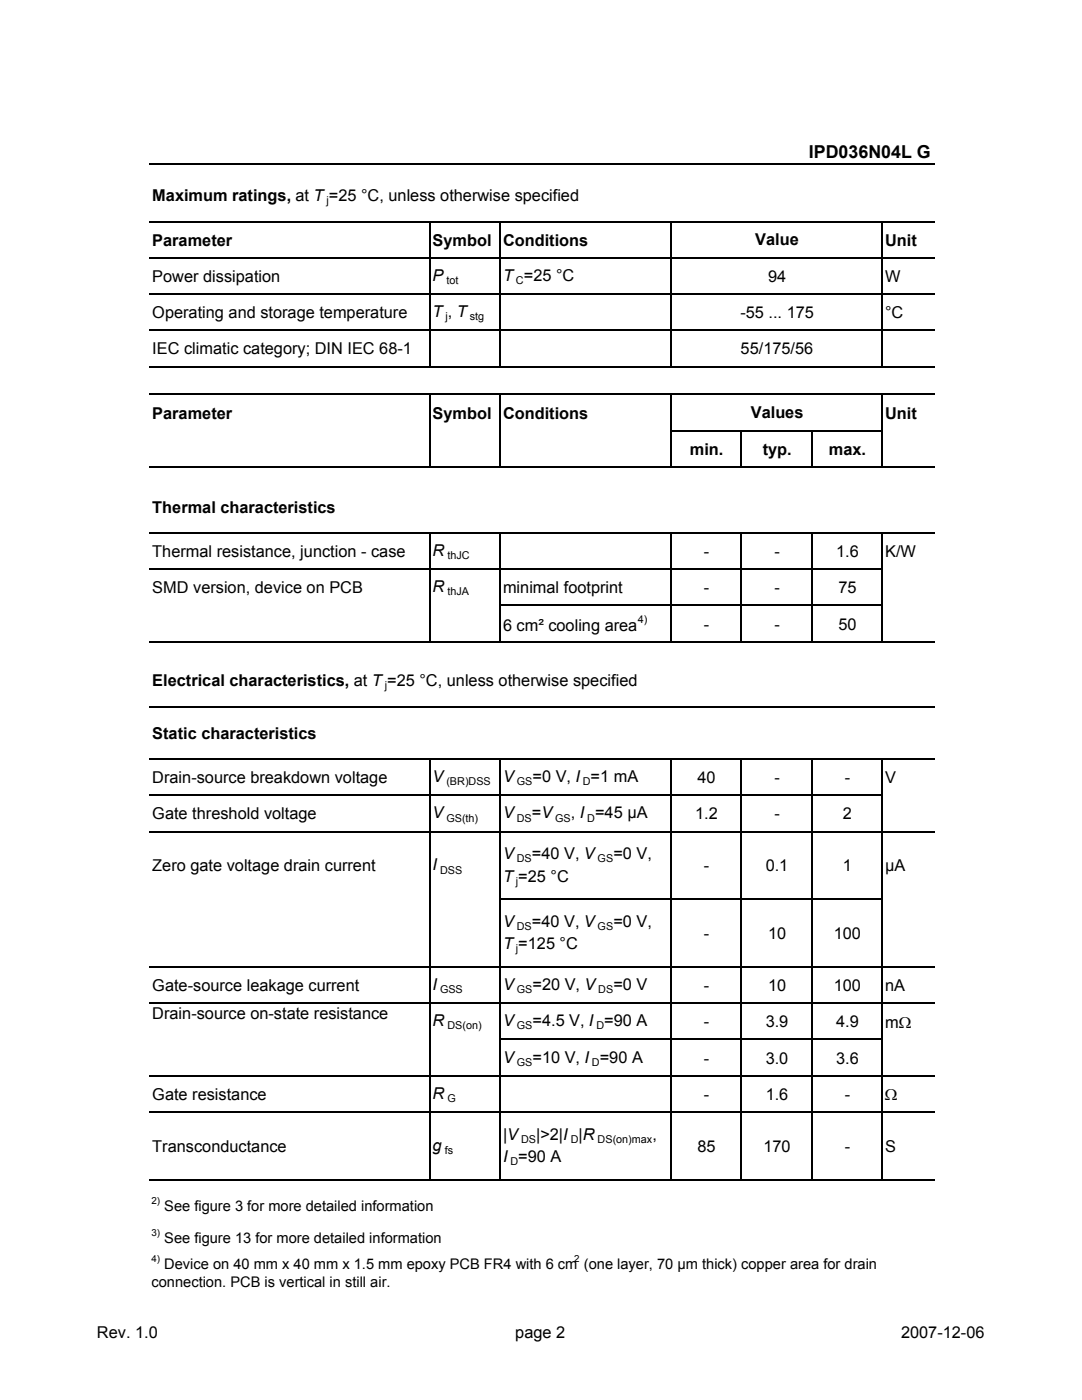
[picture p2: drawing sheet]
<svg xmlns="http://www.w3.org/2000/svg" width="216mm" height="279mm" viewBox="0 0 216 279" stroke-linecap="round" stroke-linejoin="round" font-family="sans-serif">
<defs><g id="words">
<text font-size="3.6" x="161.4" y="31.5">IPD036N04L G</text>
<g font-size="3.3">
<text x="30.4" y="40.2">Maximum ratings, at T =25 °C, unless otherwise specified</text>
<text x="30.4" y="49">Parameter</text>
<text x="86.3" y="49">Symbol Conditions</text>
<text x="150.7" y="48.9">Value</text>
<text x="176.6" y="49">Unit</text>
<text x="30.4" y="56.3">Power dissipation</text>
<text x="86.3" y="56">P</text>
<text x="100.4" y="56">T =25 °C</text>
<text x="153.2" y="56.3">94</text>
<text x="176.6" y="56.3">W</text>
<text x="30.4" y="63.5">Operating and storage temperature</text>
<text x="86.3" y="63.3">T , T</text>
<text x="147.7" y="63.5">-55 ... 175</text>
<text x="176.6" y="63.5">°C</text>
<text x="30.4" y="70.7">IEC climatic category; DIN IEC 68-1</text>
<text x="147.8" y="70.7">55/175/56</text>
<text x="30.4" y="83.5">Parameter</text>
<text x="86.3" y="83.5">Symbol Conditions</text>
<text x="149.8" y="83.4">Values</text>
<text x="176.6" y="83.5">Unit</text>
<text x="137.7" y="90.8">min.</text>
<text x="152.2" y="90.8">typ.</text>
<text x="165.4" y="90.8">max.</text>
<text x="30.4" y="102.3">Thermal characteristics</text>
<text x="30.4" y="111.2">Thermal resistance, junction - case</text>
<text x="86.3" y="111">R</text>
<text x="140.5" y="111.2">-</text>
<text x="154.5" y="111.2">-</text>
<text x="166.8" y="111.2">1.6</text>
<text x="176.6" y="111.2">K/W</text>
<text x="30.4" y="118.4">SMD version, device on PCB</text>
<text x="86.3" y="118.2">R</text>
<text x="100.4" y="118.4">minimal footprint</text>
<text x="140.5" y="118.4">-</text>
<text x="154.5" y="118.4">-</text>
<text x="167.3" y="118.4">75</text>
<text x="100.4" y="125.9">6 cm² cooling area</text>
<text x="140.5" y="125.6">-</text>
<text x="154.5" y="125.6">-</text>
<text x="167.3" y="125.6">50</text>
<text x="30.4" y="136.8">Electrical characteristics, at T =25 °C, unless otherwise specified</text>
<text x="30.4" y="147.4">Static characteristics</text>
<text x="30.4" y="156.3">Drain-source breakdown voltage</text>
<text x="86.3" y="156.1">V</text>
<text x="100.4" y="156.1">V</text>
<text x="106.3" y="156.1">=0 V, I =1 mA</text>
<text x="139.2" y="156.3">40</text>
<text x="154.5" y="156.3">-</text>
<text x="168.6" y="156.3">-</text>
<text x="176.6" y="156.3">V</text>
<text x="30.4" y="163.5">Gate threshold voltage</text>
<text x="86.3" y="163.3">V</text>
<text x="100.4" y="163.3">V</text>
<text x="106.1" y="163.3">=V</text>
<text x="113.9" y="163.3">, I =45 µA</text>
<text x="138.7" y="163.5">1.2</text>
<text x="154.5" y="163.5">-</text>
<text x="168.2" y="163.5">2</text>
<text x="30.4" y="173.9">Zero gate voltage drain current</text>
<text x="86.3" y="173.7">I</text>
<text x="100.4" y="171.4">V</text>
<text x="106.1" y="171.4">=40 V, V</text>
<text x="122.4" y="171.4">=0 V,</text>
<text x="140.5" y="173.9">-</text>
<text x="152.8" y="173.9">0.1</text>
<text x="168.2" y="173.9">1</text>
<text x="176.6" y="173.9">µA</text>
<text x="100.4" y="175.9">T =25 °C</text>
<text x="100.4" y="185">V</text>
<text x="106.1" y="185">=40 V, V</text>
<text x="122.4" y="185">=0 V,</text>
<text x="100.4" y="189.4">T =125 °C</text>
<text x="140.5" y="187.4">-</text>
<text x="153.2" y="187.4">10</text>
<text x="166.4" y="187.4">100</text>
<text x="30.4" y="197.8">Gate-source leakage current</text>
<text x="86.3" y="197.6">I</text>
<text x="100.4" y="197.6">V</text>
<text x="106.3" y="197.6">=20 V, V</text>
<text x="122.4" y="197.6">=0 V</text>
<text x="140.5" y="197.8">-</text>
<text x="153.2" y="197.8">10</text>
<text x="166.4" y="197.8">100</text>
<text x="176.6" y="197.8">nA</text>
<text x="30.4" y="203.5">Drain-source on-state resistance</text>
<text x="86.3" y="204.8">R</text>
<text x="100.4" y="204.8">V</text>
<text x="106.3" y="204.8">=4.5 V, I =90 A</text>
<text x="140.5" y="205">-</text>
<text x="152.8" y="205">3.9</text>
<text x="166.8" y="205">4.9</text>
<text x="176.6" y="205.1">mΩ</text>
<text x="100.4" y="212">V</text>
<text x="106.3" y="212">=10 V, I =90 A</text>
<text x="140.5" y="212.3">-</text>
<text x="152.8" y="212.3">3.0</text>
<text x="166.8" y="212.3">3.6</text>
<text x="30.4" y="219.5">Gate resistance</text>
<text x="86.3" y="219.3">R</text>
<text x="140.5" y="219.5">-</text>
<text x="152.8" y="219.5">1.6</text>
<text x="168.6" y="219.5">-</text>
<text x="176.6" y="219.6">Ω</text>
<text x="100.4" y="227.4">|V</text>
<text x="107" y="227.4">|&gt;2|I |R</text>
<text x="130.2" y="227.4">,</text>
<text x="30.4" y="229.9">Transconductance</text>
<text x="86.3" y="229.7">g</text>
<text x="100.4" y="231.9">I =90 A</text>
<text x="139.2" y="229.9">85</text>
<text x="152.3" y="229.9">170</text>
<text x="168.6" y="229.9">-</text>
<text x="176.6" y="229.9">S</text>
<text x="19.3" y="267.1">Rev. 1.0</text>
<text x="102.8" y="267.1">page 2</text>
<text x="179.8" y="267.1">2007-12-06</text>
</g>
<g font-size="2.9">
<text x="32.8" y="241.6">See figure 3 for more detailed information</text>
<text x="32.8" y="248">See figure 13 for more detailed information</text>
<text x="30.2" y="256.9">connection. PCB is vertical in still air.</text>
<text x="32.8" y="253.2">Device on 40 mm x 40 mm x 1.5 mm epoxy PCB FR4 with 6 cm (one layer, 70 µm thick) copper area for drain</text>
</g>
<g font-size="2.2">
<text x="65.2" y="40.8">j</text>
<text x="89.1" y="56.7">tot</text>
<text x="103" y="56.7">C</text>
<text x="88.9" y="63.9">j</text>
<text x="93.7" y="63.9">stg</text>
<text x="89.3" y="111.6">thJC</text>
<text x="89.3" y="118.8">thJA</text>
<text x="127.3" y="124.3">4)</text>
<text x="76.8" y="137.5">j</text>
<text x="89.1" y="156.7">(BR)DSS</text>
<text x="103.1" y="156.7">GS</text>
<text x="116.3" y="156.7">D</text>
<text x="89.1" y="164">GS(th)</text>
<text x="103.1" y="164">DS</text>
<text x="110.8" y="164">GS</text>
<text x="117.2" y="164">D</text>
<text x="103.1" y="172.1">DS</text>
<text x="119.3" y="172.1">GS</text>
<text x="87.8" y="174.3">DSS</text>
<text x="103" y="176.6">j</text>
<text x="103.1" y="185.6">DS</text>
<text x="119.3" y="185.6">GS</text>
<text x="103" y="190.1">j</text>
<text x="87.8" y="198.2">GSS</text>
<text x="103.1" y="198.2">GS</text>
<text x="119.4" y="198.2">DS</text>
<text x="89.3" y="205.4">DS(on)</text>
<text x="103.1" y="205.4">GS</text>
<text x="119" y="205.4">D</text>
<text x="103.1" y="212.7">GS</text>
<text x="118.1" y="212.7">D</text>
<text x="89.3" y="219.9">G</text>
<text x="88.7" y="230.3">fs</text>
<text x="101.9" y="232.5">D</text>
<text x="104" y="228">DS</text>
<text x="113.9" y="228">D</text>
<text x="119.3" y="228">DS(on)max</text>
</g>
<g font-size="1.9">
<text x="30.2" y="240.2">2)</text>
<text x="30.2" y="251.8">4)</text>
<text x="30.2" y="246.6">3)</text>
<text x="114.6" y="251.8">2</text>
</g>
</g></defs>
<g fill="none" stroke="#000" stroke-width=".3">
<path d="M29.8 32.7h156.6M29.8 44.2h156.6M29.8 51.5h156.6M29.8 58.7h156.6M85.7 44.4v28.9M99.8 44.4v28.9M133.8 44.4v28.9M176 44.4v28.9M29.8 65.9h156.6M29.8 73.2h156.6M29.8 78.7h156.6M85.7 78.9v14.4"/>
<path d="M99.8 78.9v14.4M133.8 78.9v14.4M176 78.9v14.4M29.8 93.2h156.6M134 86h42.1M147.9 86.1v7.2M161.9 86.1v7.2M29.8 106.4h156.6M29.8 113.6h146.3M85.7 106.5v21.7M99.8 106.5v21.7M133.8 106.5v21.7"/>
<path d="M147.9 106.5v21.7M161.9 106.5v21.7M176 106.5v21.7M29.8 128.1h156.6M99.9 120.8h76.2M29.8 141h156.6M29.8 151.5h156.6M29.8 158.7h146.3M85.7 151.6v84M99.8 151.6v84M133.8 151.6v84M147.9 151.6v84"/>
<path d="M161.9 151.6v84M176 151.6v84M29.8 166h156.6M99.9 179.5h76.2M29.8 193h156.6M29.8 200.2h156.6M29.8 214.7h156.6M99.9 207.5h76.2M29.8 221.9h156.6M29.8 235.4h156.6"/>
</g>
<use href="#words"/>
</svg>
